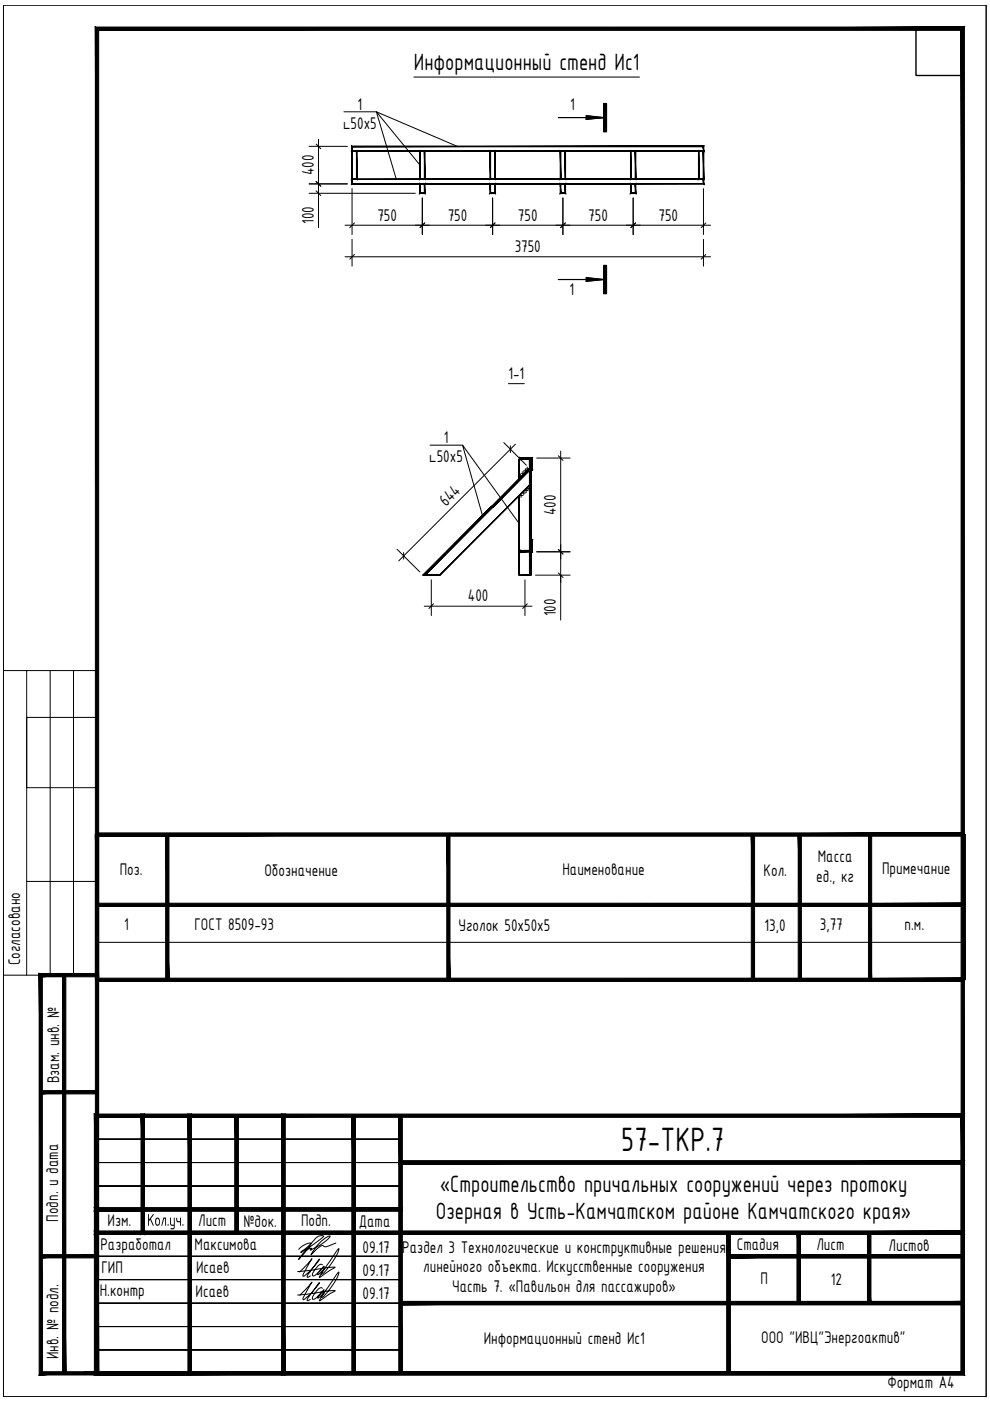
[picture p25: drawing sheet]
<svg xmlns="http://www.w3.org/2000/svg" width="210mm" height="297mm" viewBox="0 0 210 297" stroke-linecap="round" stroke-linejoin="round" font-family="sans-serif">
<defs><g id="words">
<text font-size="7.7" x="131.7" y="243.9">57-ТКР.7</text>
<g font-size="5.4">
<text x="87.7" y="14.9">Информационный стенд Ис1</text>
<text x="93.2" y="252.7">«Строительство причальных сооружений через протоку</text>
<text x="92.4" y="258.4">Озерная в Усть-Камчатском районе Камчатского края»</text>
</g>
<g font-size="3.9">
<text x="75.8" y="23.2">1</text>
<text x="120.9" y="23.4">1</text>
<text x="72.7" y="27.4">∟50х5</text>
<text x="66.5" y="37.2" transform="rotate(-90 66.5 37.2)">400</text>
<text x="66.5" y="47.5" transform="rotate(-90 66.5 47.5)">100</text>
<text x="80" y="46.8">750</text>
<text x="94.9" y="46.8">750</text>
<text x="109.8" y="46.8">750</text>
<text x="124.7" y="46.8">750</text>
<text x="139.6" y="46.8">750</text>
<text x="109.1" y="53.4">3750</text>
<text x="120.8" y="62.5">1</text>
<text x="107.8" y="80.4">1-1</text>
<text x="94.1" y="93.9">1</text>
<text x="91" y="98">∟50х5</text>
<text x="94.6" y="107.5" transform="rotate(-45 94.6 107.5)">644</text>
<text x="117.9" y="109.2" transform="rotate(-90 117.9 109.2)">400</text>
<text x="99.2" y="127.5">400</text>
<text x="117.9" y="130.7" transform="rotate(-90 117.9 130.7)">100</text>
<text x="25.4" y="185.6">Поз.</text>
<text x="56.1" y="185.7">Обозначение</text>
<text x="119.2" y="185.5">Наименование</text>
<text x="161.9" y="185.7">Кол.</text>
<text x="173.4" y="182.8">Масса</text>
<text x="187" y="185.3">Примечание</text>
<text x="173.1" y="186.9">ед., кг</text>
<text x="26.3" y="197.1">1</text>
<text x="41.2" y="197.1">ГОСТ 8509-93</text>
<text x="97.2" y="197.3">Уголок 50х50х5</text>
<text x="162.1" y="197.3">13,0</text>
<text x="173.8" y="197.1">3,77</text>
<text x="191.8" y="197.1">п.м.</text>
<text x="4.3" y="204.7" transform="rotate(-90 4.3 204.7)">Согласовано</text>
<text x="12.5" y="229.7" transform="rotate(-90 12.5 229.7)">Взам. инв. №</text>
<text x="12.3" y="259" transform="rotate(-90 12.3 259)">Подп. и дата</text>
<text x="22.8" y="260">Изм.</text>
<text x="31.2" y="259.9">Кол.уч.</text>
<text x="42" y="260">Лист</text>
<text x="51.6" y="260.1">№док.</text>
<text x="63.8" y="260">Подп.</text>
<text x="76.1" y="260.1">Дата</text>
<text x="21.3" y="265">Разработал</text>
<text x="21.5" y="269.9">ГИП</text>
<text x="41.3" y="264.9">Максимова</text>
<text x="41.6" y="270">Исаев</text>
<text x="76.9" y="265.6">09.17</text>
<text x="85.3" y="265.6">Раздел 3 Технологические и конструктивные решения</text>
<text x="89.8" y="269.7">линейного объекта. Искусственные сооружения</text>
<text x="156.2" y="265">Стадия</text>
<text x="173.1" y="265.1">Лист</text>
<text x="188.4" y="265.2">Листов</text>
<text x="21.2" y="274.8">Н.контр</text>
<text x="41.5" y="275.1">Исаев</text>
<text x="76.9" y="270.5">09.17</text>
<text x="76.9" y="275.5">09.17</text>
<text x="95.9" y="273.8">Часть 7. «Павильон для пассажиров»</text>
<text x="161.2" y="272.3">П</text>
<text x="176.2" y="272.4">12</text>
<text x="102.6" y="284.9">Информационный стенд Ис1</text>
<text x="161.4" y="284.7">ООО &quot;ИВЦ&quot;Энергоактив&quot;</text>
<text x="12.4" y="288.2" transform="rotate(-90 12.4 288.2)">Инв. № подл.</text>
<text x="188.1" y="294.3">Формат А4</text>
</g>
</g></defs>
<!-- layer: 0 -->
<g fill="none" stroke="#000" stroke-width=".21">
<path d="M.7 1.1h208.4v295h-208.4zM87.7 16.3h47.9M209.1 1.1v295h-208.4v-295v295M65.5 31h8.1M65.5 39h8.1M67 30.5l1 1M67 38.5l1 1M67.5 29.5v18.8M72.9 23.7h6.9l4.2 14.3M74.6 40v9.7M97 31l-17.2-7.3 9.3 11.3M149.1 40v9.7"/>
<path d="M65.5 41h22.6M67 40.5l1 1M73.2 47.8h77.5M73.2 54.4h77.5M74.6 50.7v5.7M75.1 47.3l-.9 1M75.1 54l-.9 .9M89.5 42v7.7M90.1 47.3l-1 1M104.4 42v7.7M105 47.3l-1 1M119.3 42v7.7"/>
<path d="M119.9 47.3l-1 1M134.2 42v7.7M134.8 47.3l-1 1M149.1 50.7v5.7M149.7 47.3l-1 1M149.7 54l-1 .9M91.2 94.4h6.9M106.8 93.8l4.8 4.8M107.8 81.3h3.4M108.2 94.5v1.4M109.3 94.2l-24.8 24.7M110.9 99.9v.9"/>
<path d="M111.8 99v.8h-.8M112.2 99.4h-.8v.8M113.8 97.1h7.1M118.4 96.6l1 1M118.9 95.6v35.9M84.2 116.5l4.8 4.7M85.6 117.2v1.4M102.3 109.3l-4.2-14.9 12 16.6M110.1 105.1h.8M110.3 100.5v.8M110.5 100.4h.8M110.5 104.7v.8"/>
<path d="M110.7 100.9h-.8M111 104.1v.8M111.4 104.5h-.8M112 103.2v.8h-.8M112.4 103.6h-.8v.8M113.8 117h7.1M118.4 116.5l1 1M89.9 128.5h22.9M91.4 122.9v7.6M91.9 128l-1 1M111.3 122.9v7.6M111.8 128l-1 1"/>
<path d="M113.5 121.9h7.4M118.4 121.5l1 .9M.7 142.2h19.9v9.9h-14.9v14.9h14.9v19.9h-14.9M5.7 142.2v64.6M10.6 142.2v64.6M15.6 142.2v64.6M20.6 199.8h183.8M.7 206.8h7.9M20.6 231.6v34.8M50.2 236.6h.1M75 236.6h.1M84.9 236.6h.1"/>
<path d="M20.3 241.5h64.6h-64.6M20.3 246.5h64.6h-64.6M20.3 251.5h64.6h-64.6M20.3 271.3h64.6h-64.6M20.3 276.3h64.6h-64.6M50.2 261.4h.1M71.2 263.5l-.2 .1a3.2 3.2 0 0 1-2.3 .7l-.4-.2a6.7 6.7 0 0 0-2.3 1.9 8.8 8.8 0 0 1 3.9-4l.1 .1a7.8 7.8 0 0 1-3.8 2.8l-.4 .1 .2-.3a2.47 2.47 0 0 0-2.1 1.6l-.6 .7 1.1-1.2 1.3-1.7a3.7 3.7 0 0 1 2.5-2.1l.4 .1-2.8 2.2-2 1.3 1.9-1.7 .2-.4h-.3a4 4 0 0 0-2.3 1.4M84.9 276.3h.1M154.5 261.4h.1M154.5 266.4h.1M169.4 276.3h.1M169.4 261.4h.1"/>
<path d="M184.3 276.3h.1M184.3 261.4h.1M204.1 276.3h.1M204.1 266.4h.1M20.3 281.3h64.6h-64.6M20.3 286.2h64.6h-64.6M75 291.2h.1M84.9 291.2h.1M154.5 291.2h.1"/>
</g>
<g fill="#000">
<path d="M37.4 258.2h.2v.5l.2 .2h.4v-.7h.2l-.1 1.7-.1-.1v-.7h-.6l-.2-.2z"/>
<circle cx="38.8" cy="259.7" r=".17"/>
</g>
<g fill="#000" stroke="#000" stroke-width=".21">
<path d="M29.9 236.9l.4-.3 .3 .3zM29.9 236.2h.7l-.3 .4zM39.9 236.9l.3-.3 .4 .3zM39.9 236.2h.7l-.4 .4zM59.7 236.9l.4-.3 .3 .3zM59.7 236.2h.7l-.3 .4zM20 256.1l.3 .3-.3 .4zM20.7 256.1v.7l-.4-.4zM85.3 256.1v.7l-.4-.4zM84.6 256.1l.3 .3-.3 .4zM84.6 246.1l.3 .4-.3 .3zM85.3 246.1v.7l-.4-.3z"/>
<path d="M204.1 246.5l.4-.4v.7zM203.8 246.1l.3 .4-.3 .3zM20 261l.3 .4-.3 .3zM20.7 261v.7l-.4-.3zM29.9 261h.7l-.3 .4zM30.3 261.4l.3 .3h-.7zM204.1 261.4l.4-.4v.7zM203.8 261l.3 .4-.3 .3zM39.9 290.8h.7l-.4 .4zM40.2 291.2l.4 .3h-.7zM59.7 290.8h.7l-.3 .4zM60.1 291.2l.3 .3h-.7z"/>
<path d="M74.6 31l.1 .1 74.5-.1zM74.7 31.1l74.5-.1-.1 .1zM149.2 31l-.1 .1 .1 1zM149.1 31.1l.1 1-.1-.1zM74.6 32.1h74.6l-.1-.1zM74.6 32.1l.1-.1h74.4zM74.6 31v1.1l.1-.1zM74.6 31l.1 .1v.9z"/>
<path d="M74.6 32l.1 .1 1-.1zM74.7 32.1l1-.1-.1 .1zM75.6 32.1l.1 6v-6.1zM75.6 32.1l.1 6-.1-.2zM74.6 38.1h1.1l-.1-.2zM74.7 37.9h.9l-1 .2zM74.6 32v6.1l.1-.2zM74.6 32l.1 .1v5.8z"/>
<path d="M74.6 37.9l.1 .2 74.5-.2zM74.7 38.1l74.5-.2-.1 .2zM149.2 37.9l-.1 .2 .1 1zM149.1 38.1l.1 1-.1-.2zM74.6 39.1h74.6l-.1-.2zM74.7 38.9h74.4l-74.5 .2zM74.6 37.9v1.2l.1-.2zM74.6 37.9l.1 .2v.8z"/>
<path d="M89 32l.1 .1 1-.1zM89.1 32.1l1-.1-.1 .1zM90 32.1l.1 6v-6.1zM90 32.1l.1 6-.1-.2zM89 38.1h1.1l-.1-.2zM89.1 37.9h.9l-1 .2zM89 32v6.1l.1-.2zM89 32l.1 .1v5.8z"/>
<path d="M89 38.9l.1 .2 1-.2zM89.1 39.1l1-.2-.1 .2zM90.1 38.9l-.1 .2 .1 1.9zM90 39.1l.1 1.9-.1-.1zM89 41h1.1l-.1-.1zM89 41l.1-.1h.9zM89 38.9v2.1l.1-.1zM89 38.9l.1 .2v1.8z"/>
<path d="M103.9 38.9l.1 .2 1-.2zM104 39.1l1-.2-.1 .2zM105 38.9l-.1 .2 .1 1.9zM104.9 39.1l.1 1.9-.1-.1zM103.9 41h1.1l-.1-.1zM103.9 41l.1-.1h.9zM103.9 38.9v2.1l.1-.1zM103.9 38.9l.1 .2v1.8z"/>
<path d="M104 32.1h.9l.1-.1zM103.9 32h1.1l-1 .1zM103.9 32l.1 5.9v-5.8zM103.9 32l.1 5.9-.1 .2zM104 37.9l-.1 .2 1-.2zM103.9 38.1l1-.2 .1 .2zM104.9 32.1v5.8l.1 .2zM104.9 32.1l.1-.1v6.1z"/>
<path d="M118.8 38.1h1.1l-.1-.2zM118.8 38.1l.1-.2h.9zM118.8 32v6.1l.1-.2zM118.8 32l.1 .1v5.8zM118.8 32l.1 .1 1-.1zM118.9 32.1l1-.1-.1 .1zM119.8 32.1l.1 6v-6.1zM119.8 32.1l.1 6-.1-.2z"/>
<path d="M124.3 24.5l3.7 .4h-3.7zM124.3 24.9v.4l3.7-.4z"/>
<path d="M128 21.9l.6 6v-6zM128 21.9l.6 6h-.6z"/>
<path d="M133.7 32l.1 .1 1-.1zM133.8 32.1l1-.1-.1 .1zM134.7 32.1l.1 6v-6.1zM134.7 32.1l.1 6-.1-.2zM133.7 38.1h1.1l-.1-.2zM133.8 37.9h.9l-1 .2zM133.7 32v6.1l.1-.2zM133.7 32l.1 .1v5.8z"/>
<path d="M133.7 38.9l.1 .2 1-.2zM133.8 39.1l1-.2-.1 .2zM134.8 38.9l-.1 .2 .1 1.9zM134.7 39.1l.1 1.9-.1-.1zM133.7 41h1.1l-.1-.1zM133.7 41l.1-.1h.9zM133.7 38.9v2.1l.1-.1zM133.7 38.9l.1 .2v1.8z"/>
<path d="M148.1 32l.1 .1 1-.1zM148.2 32.1l1-.1-.1 .1zM149.1 32.1l.1 6v-6.1zM149.1 32.1l.1 6-.1-.2zM148.1 38.1h1.1l-.1-.2zM148.2 37.9h.9l-1 .2zM148.1 32v6.1l.1-.2zM148.1 32l.1 .1v5.8z"/>
<path d="M118.8 41h1.1l-.1-.1zM118.8 41l.1-.1h.9zM118.8 38.9v2.1l.1-.1zM118.8 38.9l.1 .2v1.8zM118.8 38.9l.1 .2 1-.2zM118.9 39.1l1-.2-.1 .2zM119.9 38.9l-.1 .2 .1 1.9zM119.8 39.1l.1 1.9-.1-.1z"/>
<path d="M124.3 58.9l3.7 .4h-3.7zM124.3 59.3v.3l3.7-.3z"/>
<path d="M128 56.3l.6 6v-6zM128 56.3l.6 6h-.6z"/>
<path d="M110 97.4l.1 4.2zM110 97.4l.1 4.2z"/>
<path d="M110.3 97.1h2.5zM110.3 97.2l2.5-.1zM112.8 97.1v2.6zM112.7 97.2l.1 2.5zM112.5 99.7h.3zM112.6 99.5h.1l-.2 .2zM112.5 97.4v2.3zM112.5 97.4l.1-.1v2.2zM110.3 97.4l2.3-.1zM110.3 97.4l2.3-.1zM110.3 97.1v.3zM110.3 97.1l.1 .2z"/>
<path d="M112.3 97.4l.1 19.3zM112.3 97.4l.1 19.3z"/>
<path d="M110.1 97.4l2.5-.1zM110.1 97.3h2.5z"/>
<path d="M112.5 97.4l.1 19.3zM112.5 97.4l.1 19.3z"/>
<path d="M110 105.1l.1 16.8zM110 105.1l.1 16.8z"/>
<path d="M112.3 117l.1 4.9zM112.3 117l.1 4.9z"/>
<path d="M112.5 117l.1 4.9zM112.5 117l.1 4.9z"/>
<path d="M112.7 114.5l.1 2.5zM112.7 114.5l.1 2.5zM110.3 117h2.5zM110.3 117l2.4-.1zM110.3 116.7v.3zM110.3 116.7l.1 .2zM110.3 116.7h2.2zM110.4 116.8h2.2zM112.5 114.4l.1 2.4zM112.5 114.4l.1 2.4zM112.5 114.4h.3zM112.6 114.6l.2-.2z"/>
<path d="M89.6 121.9l14.6-14.6zM104.2 107.3l-14.5 14.7zM112.3 99.3l-8 8.1zM112.3 99.3l-8 8.1z"/>
<path d="M104.4 107.5l-14.3 14.5zM104.4 107.5l-14.3 14.5zM104.4 107.5l7.9-7.8zM112.3 99.7l-7.8 7.9z"/>
<path d="M112.3 102.8l-19.1 19.2zM112.3 102.8l-19.1 19.2z"/>
<path d="M89.7 122l3.5-.1zM89.7 121.9h3.5z"/>
<path d="M110.1 122l2.5-.1zM110.1 121.9h2.5z"/>
<path d="M20.6 176.6v.7l183.8-.7zM20.6 177.3l183.8-.7v.7z"/>
<path d="M20.2 177l.7 30.7v-30.7zM20.2 177l.7 30.7h-.7z"/>
<path d="M35.1 177l.7 30.7v-30.7zM35.1 177l.7 30.7h-.7z"/>
<path d="M94.7 177l.7 30.7v-30.7zM94.7 177l.7 30.7h-.7z"/>
<path d="M159.3 177l.7 30.7v-30.7zM159.3 177l.7 30.7h-.7z"/>
<path d="M169.2 177l.7 30.7v-30.7zM169.2 177l.7 30.7h-.7z"/>
<path d="M184.1 177l.7 30.7v-30.7zM184.1 177l.7 30.7h-.7z"/>
<path d="M204 177l.7 30.7v-30.7zM204 177l.7 30.7h-.7z"/>
<path d="M20.6 191.5v.7l183.8-.7zM20.6 192.2l183.8-.7v.7z"/>
<path d="M9 207.1h11.6v-.7zM8.3 206.4h12.3l-11.6 .7zM8.3 206.4l.7 84.4v-83.7zM8.3 206.4l.7 84.4-.7 .7zM9 290.8l-.7 .7 12.3-.7zM8.3 291.5l12.3-.7v.7z"/>
<path d="M20.6 207.4v.7l183.8-.7zM20.6 208.1l183.8-.7v.7z"/>
<path d="M8.6 231.2v.7l12-.7zM8.6 231.9l12-.7v.7z"/>
<path d="M20 236.2l.7 .7 183.8-.7zM20.7 236.9l183.8-.7-.7 .7zM204.5 236.2l-.7 .7 .7 54.6zM203.8 236.9l.7 54.6-.7-.7zM20 291.5h184.5l-.7-.7zM20 291.5l.7-.7h183.1zM20 236.2v55.3l.7-.7zM20 236.2l.7 .7v53.9z"/>
<path d="M29.9 236.2l.7 24.8v-24.1zM29.9 236.2l.7 24.8-.7 .7z"/>
<path d="M39.9 236.2l.7 54.6v-53.9zM39.9 236.2l.7 54.6-.7 .7z"/>
<path d="M49.8 236.6l.7 24.8v-24.8zM49.8 236.6l.7 24.8h-.7z"/>
<path d="M59.7 236.2l.7 54.6v-53.9zM59.7 236.2l.7 54.6-.7 .7z"/>
<path d="M74.6 236.6l.7 54.6v-54.6zM74.6 236.6l.7 54.6h-.7z"/>
<path d="M84.6 236.6l.7 54.6v-54.6zM84.6 236.6l.7 54.6h-.7z"/>
<path d="M20 256.1l.7 .7 64.6-.7zM20.7 256.8l64.6-.7-.7 .7z"/>
<path d="M84.6 246.1l.7 .7 119.2-.7zM85.3 246.8l119.2-.7-.7 .7z"/>
<path d="M20 256.8h65.3l-.7-.7zM20 256.8l.7-.7h63.9z"/>
<path d="M84.6 246.8h119.9l-.7-.7zM85.3 246.1h118.5l-119.2 .7z"/>
<path d="M8.6 266v.7l12-.7zM8.6 266.7l12-.7v.7z"/>
<path d="M20 261l.7 .7 183.8-.7zM20.7 261.7l183.8-.7-.7 .7z"/>
<path d="M29.9 236.9v24.1l.7 .7zM30.6 236.2v25.5l-.7-24.8z"/>
<path d="M49.8 236.6v24.8h.7zM49.8 236.6h.7v24.8z"/>
<path d="M84.9 275.9v.7l119.2-.7zM84.9 276.6l119.2-.7v.7z"/>
<path d="M154.5 266v.7l49.6-.7zM154.5 266.7l49.6-.7v.7z"/>
<path d="M154.1 261.4l.7 29.8v-29.8zM154.1 261.4l.7 29.8h-.7z"/>
<path d="M169 261.4v14.9h.7zM169 261.4h.7v14.9z"/>
<path d="M169 261.4l.7 14.9v-14.9zM169 261.4l.7 14.9h-.7z"/>
<path d="M183.9 261.4v14.9h.7zM183.9 261.4h.7v14.9z"/>
<path d="M183.9 261.4l.7 14.9v-14.9zM183.9 261.4l.7 14.9h-.7z"/>
<path d="M84.9 276.6h119.2v-.7zM84.9 275.9h119.2l-119.2 .7z"/>
<path d="M154.5 266.7h49.6v-.7zM154.5 266h49.6l-49.6 .7z"/>
<path d="M20 261.7h184.5l-.7-.7zM20 261.7l.7-.7h183.1z"/>
<path d="M13.3 206.8v84.4h.7zM13.3 206.8h.7v84.4z"/>
<path d="M20.9 290.8l-.7 .7 183.6-.7zM20.2 291.5l183.6-.7 .7 .7zM203.8 6.4v284.4l.7 .7zM203.8 6.4l.7-.7v285.8zM20.9 6.4h182.9l.7-.7zM20.2 5.7h184.3l-183.6 .7zM20.2 5.7l.7 285.1v-284.4zM20.2 5.7l.7 285.1-.7 .7z"/>
<path d="M39.9 236.9v53.9l.7 .7zM40.6 236.2v55.3l-.7-54.6z"/>
<path d="M59.7 236.9v53.9l.7 .7zM59.7 236.9l.7-.7v55.3z"/>
<path d="M74.6 236.6v54.6h.7zM74.6 236.6h.7v54.6z"/>
<path d="M84.6 236.6v54.6h.7zM84.6 236.6h.7v54.6z"/>
<path d="M154.1 261.4v29.8h.7zM154.1 261.4h.7v29.8z"/>
</g>
<path d="M118.4 24.9h5.9M124.3 24.5l3.7 .4-3.7 .4zM128 21.9h.6v6h-.6zM118.4 59.3h5.9M124.3 58.9l3.7 .4-3.7 .3zM128 56.3h.6v6h-.6zM20.3 266.4h64.6h-64.6" fill="none" stroke="#000" stroke-width=".25"/>
<!-- layer: FORMAT -->
<path d="M63.5 269.7l2.7-2.9-1.8 3.2-.2 .6a11 11 0 0 0 3.5-3.5v-.1l-2.5 3.3a.27 .27 0 0 0-.1 .3 .27 .27 0 0 0 .2 .2l.5-.3M63.5 274.6l2.7-2.8-1.9 3.3v.5a12.2 12.2 0 0 0 3.4-3.7l-2.5 3.4a.27 .27 0 0 0-.1 .2 .27 .27 0 0 0 .2 .3l.5-.3M68.4 268.2a.97 .97 0 0 0-1.3 .6l-.8 1.2a.36 .36 0 0 0 .1 .5 .36 .36 0 0 0 .5-.2l1.8-1.8-1.4 1.7h.3l1.1-1.1-.1 .1a.82 .82 0 0 0-.4 .9h.1a13.3 13.3 0 0 0 3.5-5v-.4l-3.6 5.2-.5 .9h.1l3.3-2.1h-1.3l-6.7 .9M68.4 273.1a.97 .97 0 0 0-1.3 .7l-.8 1.1a.36 .36 0 0 0 .1 .6 .36 .36 0 0 0 .5-.2l1.8-1.9-1.2 1.4-.2 .4 1.4-1.2-.1 .2a.82 .82 0 0 0-.4 .9h.1a13.2 13.2 0 0 0 3.5-5.1v-.3l-3.7 5.3-.4 .8h.1l3.3-2.2-8 1" fill="none" stroke="#000" stroke-width=".21"/>
<!-- layer: 0 -->
<path d="M194.2 6.1h9.9v9.9h-9.9z" fill="none" stroke="#000" stroke-width=".3"/>
<use href="#words"/>
</svg>
